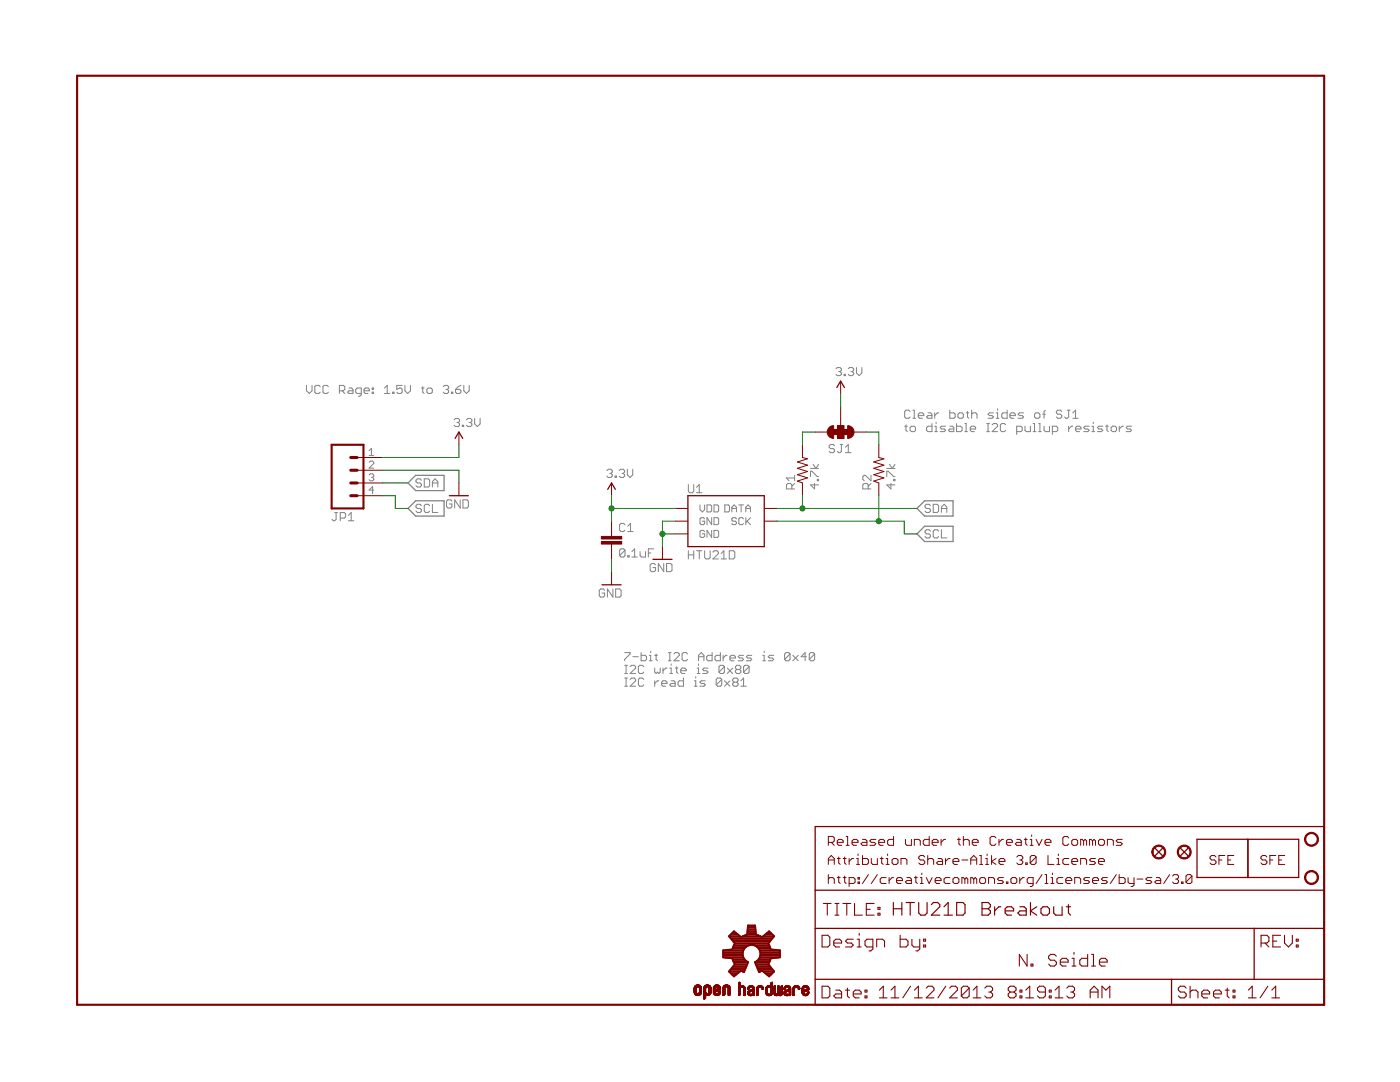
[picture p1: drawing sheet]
<svg xmlns="http://www.w3.org/2000/svg" width="279mm" height="216mm" viewBox="0 0 279 216" stroke-linecap="round" stroke-linejoin="round" font-family="sans-serif">
<g fill="none" stroke="#808080" stroke-width=".2">
<path d="M61.2 76.9v1.1l.5 .5 .6-.5v-1.1M63.9 77.2l-.3-.3h-.5l-.3 .3v1.1l.3 .2h.5l.3-.2M65.5 77.2l-.2-.3h-.6l-.2 .3v1.1l.2 .2h.6l.2-.2M67.7 78h.8l.3-.3v-.5l-.3-.3h-.8v1.6M68.3 78l.5 .5M69.6 77.4h.6l.2 .3v.8h-.8l-.2-.2 .2-.3h.8M72.1 78.5h-.8l-.3-.2v-.6l.3-.3h.8v1.4l-.3 .3h-.3M72.6 78h1.1v-.3l-.3-.3h-.5l-.3 .3v.6l.3 .2h.5M74.3 78.3h.2v.2h-.2zM74.3 77.4h.2v.3h-.2zM76.7 78.5h1.1M76.7 77.4l.6-.5v1.6"/>
<path d="M78.4 78.3h.2v.2h-.2zM80.3 76.9h-1.1v.8l.5-.3h.3l.3 .3v.6l-.3 .2h-.5l-.3-.2M80.8 76.9v1.1l.6 .5 .5-.5v-1.1M84.1 77.4h.5M84.4 77.2v1.1l.2 .2M85.4 77.4h.6l.3 .3v.6l-.3 .2h-.6l-.2-.2v-.6zM88.5 77.2l.2-.3h.6l.2 .3v.2l-.2 .3M89 77.7h.3M89.3 77.7l.2 .3v.3l-.2 .2h-.6l-.2-.2M90.1 78.3h.3v.2h-.3zM90.9 77.7h.8l.3 .3v.3l-.3 .2h-.5l-.3-.2zM92 76.9l-.5 .3-.6 .5"/>
<path d="M92.6 76.9v1.1l.5 .5 .5-.5v-1.1M166.8 73.6l.3-.3h.5l.3 .3v.3l-.3 .2M167.4 74.1h.2M167.6 74.1l.3 .3v.3l-.3 .3h-.5l-.3-.3M168.5 74.7h.2v.3h-.2zM169.3 73.6l.2-.3h.6l.3 .3v.3l-.3 .2M169.8 74.1h.3M170.1 74.1l.3 .3v.3l-.3 .3h-.6l-.2-.3M170.9 73.3v1.1l.6 .6 .5-.6v-1.1M73.7 89.9l.4-.4v1.4M73.7 90.9h.9M73.7 92.2l.2-.2h.5l.2 .2v.3l-.9 .9h.9"/>
<path d="M73.7 94.8l.2-.2h.5l.2 .2v.2l-.2 .2M74.1 95.2h.3M74.4 95.2l.2 .3v.2l-.2 .2h-.5l-.2-.2M74.6 97.8h-.9l.7-.7v1.4M84.1 95.8l-.3-.3h-.5l-.3 .3v.3l.3 .3h.5l.3 .2v.3l-.3 .3h-.5l-.3-.3M84.7 95.5h.8l.2 .3v1.1l-.2 .3h-.8zM86.3 97.2v-1.1l.5-.6 .6 .6v1.1M86.3 96.4h1.1M90.6 83.8l.3-.3h.6l.2 .3v.2l-.2 .3M91.2 84.3h.3M91.5 84.3l.2 .3v.3l-.2 .2h-.6l-.3-.2M91.8 99.7v1.7l-1.1-1.7v1.7"/>
<path d="M92.3 84.9h.2v.2h-.2zM92.4 99.7h.8l.3 .3v1.1l-.3 .3h-.8zM93.1 83.8l.3-.3h.5l.3 .3v.2l-.3 .3M93.6 84.3h.3M93.9 84.3l.3 .3v.3l-.3 .2h-.5l-.3-.2M94.7 83.5v1.1l.6 .5 .5-.5v-1.1M121.1 93.9l.3-.3h.5l.3 .3v.3l-.3 .3M121.7 94.5h.2M121.9 94.5l.3 .2v.3l-.3 .3h-.5l-.3-.3M122.7 95h.3v.3h-.3zM123.6 93.9l.2-.3h.6l.3 .3v.3l-.3 .3M124.1 94.5h.3"/>
<path d="M124.4 94.5l.3 .2v.3l-.3 .3h-.6l-.2-.3M125.2 93.6v1.1l.6 .6 .5-.6v-1.1M137.4 96.7v1.3l.2 .3h.6l.3-.3v-1.3M139 98.3h1.1M139 97.2l.6-.5v1.6M158 97.6v-.8l-.2-.3h-.6l-.2 .3v.8h1.6M158.6 96.5l-.6 .5M158.6 95.4h-1.6l.5 .5M158.6 94.8v1.1M161.8 95.1v-1.1h.2l1.1 1.1h.3M161.8 93.5h1.6M162.3 92.7l.5 .8 .6-.8"/>
<path d="M162.6 96.5v1.1l-.8-.8h1.6M163.1 95.7h.3v.2h-.3zM166.6 89l-.3-.3h-.6l-.2 .3v.2l.2 .3h.6l.3 .3v.3l-.3 .2h-.6l-.2-.2M167.7 88.7h.5M167.9 88.7v1.4l-.2 .2h-.3l-.3-.2M168.7 90.3h1.1M168.7 89.2l.6-.5v1.6M173.3 97.6v-.8l-.3-.3h-.5l-.3 .3v.8h1.6M173.8 96.5l-.5 .5M173.8 94.8v1.1l-1.1-1.1h-.2l-.3 .3v.6l.3 .2M177 95.1v-1.1h.2l1.2 1.1h.2M177 93.5h1.6"/>
<path d="M177.5 92.7l.6 .8 .5-.8M177.8 96.5v1.1l-.8-.8h1.6M178.4 95.7h.2v.2h-.2zM180.6 85h.5M180.8 84.8v1.1l.3 .2M181.6 82.1l-.2-.2h-.6l-.2 .2v1.1l.2 .3h.6l.2-.3M181.9 85h.6l.2 .3v.6l-.2 .2h-.6l-.3-.2v-.6zM182.2 81.9h.3v1.6M182.2 83.5h.5M183.3 82.9h1.1v-.2l-.3-.3h-.6l-.2 .3v.5l.2 .3h.6M185.2 82.4h.5l.3 .3v.8h-.8l-.3-.3 .3-.3h.8M186 84.5v1.6h-.8l-.3-.2v-.6l.3-.3h.8"/>
<path d="M186.5 82.4v1.1M186.5 85h.3v1.1M186.5 86.1h.6M186.8 84.2v.3M187.4 82.4h-.3l-.6 .5M188.7 85h-.8l-.3 .3 .3 .3h.5l.3 .3-.3 .2h-.8M189.5 81.9v1.6h.9l.2-.3v-.5l-.2-.3h-.9M189.5 85h.6l.3 .3v.8h-.9l-.2-.2 .2-.3h.9M190.9 84.5v1.6h.8l.3-.2v-.6l-.3-.3h-.8M191.2 82.7l.3-.3h.5l.3 .3v.5l-.3 .3h-.5l-.3-.3zM192.6 86.1h.5M192.6 84.5h.2v1.6"/>
<path d="M192.8 82.4h.6M193.1 82.1v1.1l.3 .3M193.6 85.6h1.1v-.3l-.2-.3h-.6l-.3 .3v.6l.3 .2h.6M193.9 82.7l.3-.3h.5l.3 .3v.8M193.9 81.9v1.6M196.9 86.1h.6M196.9 84.5h.6M197.2 84.5v1.6M198 84.8l.3-.3h.5l.3 .3v.2l-1.1 1.1h1.1M198.3 82.4h-.8l-.3 .3 .3 .2h.5l.3 .3-.3 .3h-.8M198.8 83.5h.6M198.8 82.4h.3v1.1"/>
<path d="M199.1 81.6v.3M200.7 84.8l-.3-.3h-.5l-.3 .3v1.1l.3 .2h.5l.3-.2M201 81.9v1.6h-.8l-.3-.3v-.5l.3-.3h.8M201.5 82.9h1.1v-.2l-.2-.3h-.6l-.3 .3v.5l.3 .3h.6M202.9 86.1h.8l.3-.2v-.6l-.3-.3h-.8v1.7M204.3 82.4h-.8l-.3 .3 .3 .2h.5l.3 .3-.3 .3h-.8M204.6 85v.9l.2 .2h.8v-1.1M206.2 84.5h.3v1.6M206.2 86.1h.5M206.5 82.7l.2-.3h.6l.2 .3v.5l-.2 .3h-.6l-.2-.3zM207.3 84.5h.2v1.6M207.3 86.1h.5"/>
<path d="M208.1 82.7h.5M208.4 85v.9l.2 .2h.8v-1.1M208.6 81.9l-.2 .2v1.4M210 86.1h.8l.3-.2v-.6l-.3-.3h-.8v1.7M211.9 82.1l-.3-.2h-.5l-.3 .2v.3l.3 .3h.5l.3 .2v.3l-.3 .3h-.5l-.3-.3M213 81.9h.6M213.3 81.9v1.3l-.3 .3h-.3l-.2-.3M213.3 85v1.1M214.1 83.5h1.1M214.1 82.4l.6-.5v1.6M214.1 85h-.3l-.5 .6M214.7 85.6h1v-.3l-.2-.3h-.6l-.2 .3v.6l.2 .2h.6"/>
<path d="M217.4 85h-.8l-.3 .3 .3 .3h.5l.3 .3-.3 .2h-.8M217.9 85h.3v1.1M217.9 86.1h.6M218.2 84.2v.3M220.1 85h-.8l-.3 .3 .3 .3h.5l.3 .3-.3 .2h-.8M220.6 85h.6M220.9 84.8v1.1l.3 .2M222 85h.5l.3 .3v.6l-.3 .2h-.5l-.3-.2v-.6zM223.4 85v1.1M224.2 85h-.3l-.5 .6M225.8 85h-.8l-.3 .3 .3 .3h.6l.2 .3-.2 .2h-.9M66.8 102.3h.6"/>
<path d="M67.1 102.3v1.3l-.3 .3h-.3l-.2-.3M67.9 103.4h.8l.3-.3v-.5l-.3-.3h-.8v1.6M69.5 103.9h1.1M69.5 102.8l.6-.5v1.6M84.1 100.9l-.3-.3h-.5l-.3 .3v.3l.3 .3h.5l.3 .2v.3l-.3 .3h-.5l-.3-.3M85.7 100.9l-.2-.3h-.6l-.2 .3v1.1l.2 .3h.6l.2-.3M86.3 100.6v1.7h1.1M90.2 100l-.3-.3h-.5l-.3 .3v1.1l.3 .3h.5l.3-.3v-.5h-.5M120.7 117.8l-.3-.3h-.5l-.3 .3v1.1l.3 .2h.5l.3-.2v-.6h-.6M122.3 117.5v1.6l-1.1-1.6v1.6M122.9 117.5h.8l.3 .3v1.1l-.3 .2h-.8zM124.7 104.7l-.2-.3h-.6l-.2 .3v1.1l.2 .3h.6l.2-.3"/>
<path d="M124.7 109.8l-.2-.3h-.6l-.2 .3v1.1M124.7 109.8v1.1l-.2 .2h-.6l-.2-.2M124.7 109.8l-1 1.1M125.3 110.9h.3v.2h-.3zM125.3 106.1h1.1M125.3 105l.5-.6v1.7M126.1 111.1h1.1M126.1 110.1l.6-.6v1.6M127.7 110.1v.8l.3 .2h.8v-1M129.4 110.3h.5M130.5 109.5h-1.1v1.6M130.8 112.7l-.2-.3h-.6l-.2 .3v1.1l.2 .3h.6l.2-.3v-.5h-.5"/>
<path d="M132.5 112.4v1.7l-1.1-1.7v1.7M133 112.4h.8l.3 .3v1.1l-.3 .3h-.8zM137.4 109.9v1.6M137.4 110.7h1.1M138.5 109.9v1.6M139 109.9h1.1M139.6 109.9v1.6M139.7 100.8v.9l.5 .5 .4-.5v-.9M140.6 103.5l-.2-.2h-.5l-.2 .2v1l.2 .2h.5l.2-.2v-.5h-.4M140.6 106.1l-.2-.3h-.5l-.2 .3v.9l.2 .2h.5l.2-.2v-.5h-.4M140.6 109.9v1.4l.3 .2h.6l.2-.2v-1.4M141.1 100.8h.7l.2 .2v.9l-.2 .3h-.7z"/>
<path d="M142 103.3v1.4l-.9-1.4v1.4M142 105.8v1.4l-.9-1.4v1.4M142.3 110.2l.3-.3h.5l.3 .3v.2l-1.1 1.1h1.1M142.5 103.3h.7l.2 .2v1l-.2 .2h-.7zM142.5 100.8h.7l.2 .2v.9l-.2 .3h-.7zM142.5 105.8h.7l.2 .3v.9l-.2 .2h-.7zM143.9 111.5h1.1M143.9 110.4l.6-.5v1.6M144.7 100.8h.7l.2 .2v.9l-.2 .3h-.7zM145.5 109.9h.9l.2 .3v1.1l-.2 .2h-.9zM146 102.2v-1l.5-.4 .5 .4v1M146 101.5h1"/>
<path d="M147 103.5l-.3-.2h-.4l-.3 .2v.3l.3 .2h.4l.3 .2v.3l-.3 .2h-.4l-.3-.2M147.4 100.8h1M147.9 100.8v1.4M148.4 103.5l-.3-.2h-.4l-.3 .2v1l.3 .2h.4l.3-.2M148.8 102.2v-1l.5-.4 .5 .4v1M148.8 103.3v1.4M148.8 101.5h1M149.1 104l.7 .7M149.8 103.3l-1 .9M185.7 100.9l-.3-.3h-.5l-.3 .3v.3l.3 .3h.5l.3 .2v.3l-.3 .3h-.5l-.3-.3M185.7 106l-.3-.3h-.5l-.3 .3v.3l.3 .2h.5l.3 .3v.3l-.3 .2h-.5l-.3-.2M186.2 100.6h.8l.3 .3v1.1l-.3 .3h-.8z"/>
<path d="M187.3 106l-.3-.3h-.5l-.3 .3v1.1l.3 .2h.5l.3-.2M187.9 101.5h1.1M187.9 105.7v1.6h1.1M187.9 102.3v-1.1l.5-.6 .6 .6v1.1M124.7 130.2h1.1v.3l-1.1 1.1v.2M124.7 134.4h.5M124.7 132.8h.5M124.7 136.9h.5M124.7 135.3h.5M124.9 132.8v1.6M124.9 135.3v1.6M125.8 133l.2-.2h.6l.3 .2v.3l-1.1 1.1h1.1"/>
<path d="M125.8 135.6l.2-.3h.6l.3 .3v.2l-1.1 1.1h1.1M126.3 131h1.1M128 130.2v1.6h.8l.2-.2v-.6l-.2-.2h-.8M128.5 135.6l-.3-.3h-.5l-.3 .3v1.1l.3 .2h.5l.3-.2M128.5 133l-.3-.2h-.5l-.3 .2v1.1l.3 .3h.5l.3-.3M129.6 131.8h.5M129.6 130.8h.3v1M129.9 129.9v.3M130.7 130.8h.5M130.7 133.3v.8l.2 .3 .3-.3 .3 .3 .3-.3v-.8M130.7 135.8v1.1M130.9 130.5v1.1l.3 .2"/>
<path d="M131.5 135.8h-.3l-.5 .6M132 136.4h1.1v-.3l-.3-.3h-.5l-.3 .3v.6l.3 .2h.5M132.3 133.3v1.1M133.1 133.3h-.3l-.5 .5M133.4 130.2h.5M133.4 131.8h.5M133.7 130.2v1.6M133.7 134.4h.5M133.7 133.3h.2v1.1M133.9 132.5v.3M133.9 135.8h.6l.2 .3v.8h-.8l-.2-.2 .2-.3h.8M134.5 130.5l.3-.3h.5l.3 .3v.3l-1.1 1h1.1"/>
<path d="M134.8 133.3h.5M135 133v1.1l.3 .3M135.8 133.8h1.1v-.2l-.2-.3h-.6l-.3 .3v.5l.3 .3h.6M136.4 135.3v1.6h-.8l-.3-.2v-.6l.3-.3h.8M137.2 130.5l-.3-.3h-.5l-.3 .3v1.1l.3 .2h.5l.3-.2M138.6 136.9h.5M138.6 135.8h.3v1.1M138.9 135v.3M139.1 133.3h.3v1.1M139.1 134.4h.6M139.4 131h1.1M139.4 131.8v-1l.6-.6 .5 .6v1"/>
<path d="M139.4 132.5v.3M140.8 135.8h-.8l-.3 .3 .3 .3h.5l.3 .3-.3 .2h-.8M141.3 133.3h-.8l-.3 .3 .3 .2h.5l.3 .3-.3 .3h-.8M142.1 130.2v1.6h-.8l-.3-.2v-.6l.3-.2h.8M143.8 130.2v1.6h-.9l-.2-.2v-.6l.2-.2h.9M144 135.6v1.1l-.2 .2h-.6l-.3-.2M144 135.6l-.2-.3h-.6l-.3 .3v1.1M144 135.6l-1.1 1.1M144.3 130.8v1M144.6 133v1.1l-.3 .3h-.5l-.3-.3M144.6 133l-.3-.2h-.5l-.3 .2v1.1M144.6 133l-1.1 1.1"/>
<path d="M144.6 135.8l1.1 1.1M145.1 130.8h-.2l-.6 .5M145.1 133.3l1.1 1.1M145.7 131.3h1.1v-.3l-.3-.2h-.6l-.2 .2v.6l.2 .2h.6M145.7 135.8l-1.1 1.1M146.2 133.3l-1.1 1.1M146.5 136.1l-.3 .3v.3l.3 .2h.5l.3-.2v-.3l-.3-.3M146.5 136.1l-.3-.3v-.2l.3-.3h.5l.3 .3v.2l-.3 .3M146.5 136.1h.5M147 133.6l-.2-.3v-.3l.2-.2h.6l.2 .2v.3l-.2 .3M147 133.6l-.2 .2v.3l.2 .3h.6l.2-.3v-.3l-.2-.2M147 133.6h.6"/>
<path d="M147.8 135.8l.6-.5v1.6M147.8 136.9h1.1M148.4 130.8h-.8l-.3 .2 .3 .3h.5l.3 .3-.3 .2h-.8M149.5 133v1.1l-.3 .3h-.5l-.3-.3M149.5 133l-.3-.2h-.5l-.3 .2v1.1M149.5 133l-1.1 1.1M150 130.8h-.8l-.3 .2 .3 .3h.6l.2 .3-.2 .2h-.9M152.2 131.8h.6M152.2 130.8h.3v1M152.5 129.9v.3M154.4 130.8h-.8l-.3 .2 .3 .3h.5l.3 .3-.3 .2h-.8M157.7 130.5l-.3-.3h-.5l-.3 .3v1.1"/>
<path d="M157.7 130.5v1.1l-.3 .2h-.5l-.3-.2M157.7 130.5l-1.1 1.1M158.2 130.8l1.1 1M159.3 130.8l-1.1 1M161 131h-1.1l.8-.8v1.6M162.6 130.5l-.3-.3h-.5l-.3 .3v1.1M162.6 130.5v1.1l-.3 .2h-.5l-.3-.2M162.6 130.5l-1.1 1.1"/>
</g>
<path d="M81.4 96.4l1.6-1.6h5.6v3.1h-5.6zM81.4 101.5l1.6-1.6h5.6v3.1h-5.6zM183 106.5l1.5-1.5h5.7v3.1h-5.7zM183 101.5l1.5-1.6h5.7v3.1h-5.7z" fill="none" stroke="#808080" stroke-width=".25"/>
<g fill="#800000" stroke="#800000" stroke-width=".2">
<path d="M166.2 85.7h3.1v1h-3.1z"/>
<path d="M120 108.1h4.1v.5h-4.1z"/>
<path d="M120 107h4.1v.5h-4.1z"/>
<path d="M167.1 84.9h1.3v2.6h-1.3z"/>
</g>
<g fill="none" stroke="#800000" stroke-width=".21">
<path d="M164.1 186.6h1.1l.4 .4v1.6l-.4 .4h-1.1zM164.1 196.8h1.1l.4 .4v1.5l-.4 .4h-1.1zM164.3 180.3h1.6M165.1 180.3v2.3M166.4 188.2h1.6v-.4l-.4-.4h-.8l-.4 .4v.8l.4 .4h.8M166.6 180.3h.8M166.6 182.6h.8M166.8 197.6h.8l.4 .4v1.1h-1.2l-.4-.4 .4-.4h1.2M167 180.3v2.3M168.2 180.3h1.6M168.7 197.6h.8M169 180.3v2.3"/>
<path d="M169.1 197.2v1.5l.4 .4M170.3 198.3h1.6v-.3l-.4-.4h-.8l-.4 .4v.7l.4 .4h.8M170.3 187.4h-1.2l-.4 .4 .4 .4h.8l.4 .4-.4 .4h-1.2M170.5 180.3v2.3h1.6M171.1 189h.8M171.1 187.4h.4v1.6M171.5 186.2v.4M172.6 198.7h.4v.4h-.4zM172.6 197.6h.4v.4h-.4zM172.9 181.4h.8M174.2 189h-1.2l-.4-.4v-.8l.4-.4h1.2v2l-.4 .3h-.4M174.5 180.3h-1.6v2.3h1.6"/>
<path d="M175 189v-1.6h1.1l.4 .4v1.2M175.2 182.2h.4v.4h-.4zM175.2 181.1h.4v.3h-.4zM175.5 199.1h1.5M175.5 197.6l.8-.8v2.3M177.8 199.1h1.6M177.8 197.6l.8-.8v2.3M179.6 186.6v2.4h1.2l.4-.4v-.8l-.4-.4h-1.2M181.7 196.8l-1.5 2.3M182 187.4v1.2l.4 .4h1.2M182.5 199.1h1.6M182.5 197.6l.8-.8v2.3"/>
<path d="M183.6 187.4v2l-.4 .3h-.4M184.3 188.6h.4v.4h-.4zM184.3 187.4h.4v.4h-.4zM184.8 197.2l.4-.4h.8l.4 .4v.4l-1.6 1.5h1.6M188.7 196.8l-1.5 2.3M189.5 197.2l.4-.4h.8l.4 .4v.4l-1.6 1.5h1.6M193.4 197.2v1.5l-.4 .4h-.7l-.4-.4M193.4 197.2l-.4-.4h-.7l-.4 .4v1.5M193.4 197.2l-1.5 1.5M194.2 199.1h1.5M194.2 197.6l.8-.8v2.3M196.5 197.2l.4-.4h.8l.4 .4v.4l-.4 .4"/>
<path d="M197.3 198h.4M197.7 198l.4 .3v.4l-.4 .4h-.8l-.4-.4M201.6 198l-.4 .3v.4l.4 .4h.8l.4-.4v-.4l-.4-.3M201.6 198l-.4-.4v-.4l.4-.4h.8l.4 .4v.4l-.4 .4M201.6 198h.8M203.6 198.7h.3v.4h-.3zM203.6 197.6h.3v.4h-.3zM204.7 199.1h1.6M204.7 197.6l.8-.8v2.3M205 190.4v2.4l-1.6-2.4v2.4M205.8 192.4h.3v.4h-.3zM208.6 198h-1.1l-.4-.4v-.4l.4-.4h.7l.4 .4v1.5l-.4 .4h-.7l-.4-.4"/>
<path d="M209.4 198.7h.4v.4h-.4zM209.4 197.6h.4v.4h-.4zM210.6 199.1h1.5M210.6 197.6l.7-.8v2.3M210.8 190.8l-.4-.4h-.7l-.4 .4v.4l.4 .4h.7l.4 .4v.4l-.4 .4h-.7l-.4-.4M211.6 192h1.6v-.4l-.4-.4h-.8l-.4 .4v.8l.4 .4h.8M212.9 197.2l.4-.4h.8l.4 .4v.4l-.4 .4M213.7 198h.4M214 192.8h.7M214 191.2h.3v1.6M214.1 198l.4 .3v.4l-.4 .4h-.8l-.4-.4M214.3 190v.4"/>
<path d="M217.1 190.4v2.4h-1.2l-.4-.4v-.8l.4-.4h1.2M217.6 198h1.5M217.6 199.1v-1.5l.8-.8 .7 .8v1.5M217.8 192.8h.8M217.8 190.4h.4v2.4M219.4 192h1.6v-.4l-.4-.4h-.8l-.4 .4v.8l.4 .4h.8M219.9 199.1v-2.3l.8 .8 .8-.8v2.3M236.7 197.2l-.4-.4h-.7l-.4 .4v.4l.4 .4h.7l.4 .3v.4l-.4 .4h-.7l-.4-.4M237.5 198l.4-.4h.8l.4 .4v1.1M237.5 196.8v2.3M239.8 198.3h1.6v-.3l-.4-.4h-.8l-.4 .4v.7l.4 .4h.8M242.2 198.3h1.5v-.3l-.3-.4h-.8l-.4 .4v.7l.4 .4h.8"/>
<path d="M244.5 197.6h.8M244.9 197.2v1.5l.4 .4M246.1 198.7h.4v.4h-.4zM246.1 197.6h.4v.4h-.4zM249.1 199.1h1.6M249.1 197.6l.8-.8v2.3M251.7 188.2h1.2l.3-.4v-.8l-.3-.4h-1.2v2.4M252.5 188.2l.7 .8M253 196.8l-1.5 2.3M253.8 199.1h1.6M253.8 197.6l.8-.8v2.3M254 187.8h.8"/>
<path d="M255.6 186.6h-1.6v2.4h1.6M256.3 186.6v1.6l.8 .8 .8-.8v-1.6M258.7 188.6h.4v.4h-.4zM258.7 187.4h.4v.4h-.4z"/>
</g>
<g fill="none" stroke="#800000" stroke-width=".25">
<path d="M167 77.3l.8-1.2 .7 1.2M89.7 98.9h3.8M90.8 87.5l.8-1.3 .8 1.3M121.3 97.6l.7-1.2 .8 1.2M137.3 98.9h15.2v10.2h-15.2zM120.1 116.7h3.9M130.3 111.6h3.8M162.7 164.9h101.6v35.6h-101.6zM162.7 177.6h101.6M230.5 169.2l1.5 1.6M232 169.2l-1.5 1.6M235.6 169.2l1.5 1.6"/>
<path d="M237.1 169.2l-1.5 1.6M238.9 167.5h20.3v7.6h-20.3zM249 167.5v7.6M162.7 185.3h101.6M162.7 195.4h101.6M233.8 195.4v5.1M250.3 185.3v10.1"/>
</g>
<g fill="none" stroke="#800000" stroke-width=".2">
<path d="M167.8 76.1v2.5M71.3 91.3h5M71.3 93.8h5M71.3 96.4h5M71.3 98.9h5M91.6 86.2v2.6M91.6 96.4v2.5M122 96.4v2.5M160.1 88.8v2.5l1.1 .2-2.1 .7 2.1 .6-2.1 .7 2.1 .6-2.1 .6 2.1 .7-2.1 .6 1 .4v2.5M162.7 86.2h2.5M167.1 84.9h1.3v2.6h-1.3zM167.8 81.1v3.8"/>
<path d="M170.3 86.2h2.5M175.4 88.8v2.5l1 .2-2 .7 2 .6-2 .7 2 .6-2 .6 2 .7-2 .6 1 .4v2.5M122 104v3M122 108.6v3M122 114.2v2.5M132.2 109.1v2.5M134.7 104h2.6M134.7 101.5h2.6M134.7 106.5h2.6M152.5 104h2.6M152.5 101.5h2.6M165.3 171.6h1.2"/>
<path d="M165.3 168.1h.9l.3-.3v-.6l-.3-.3h-.9v1.8M165.3 172.5v-1.2l.6-.6 .6 .6v1.2M165.3 174.5v1.8M165.3 175.4l.3-.3h.6l.3 .3v.9M165.9 168.1l.6 .6M167.1 168.1h1.2v-.3l-.3-.3h-.6l-.3 .3v.6l.3 .3h.6M167.1 171.3h.6M167.1 175.1h.6M167.4 171v1.2l.3 .3M167.4 174.8v1.2l.3 .3M168.3 171.3h.6M168.3 175.1h.6"/>
<path d="M168.6 171v1.2l.3 .3M168.6 174.8v1.2l.3 .3M168.9 166.9h.3v1.8M168.9 168.7h.6M169.5 171.3v1.2M169.5 176.3h.8l.3-.3v-.6l-.3-.3h-.8v1.8M170.1 168.1h1.1v-.3l-.3-.3h-.6l-.2 .3v.6l.2 .3h.6M170.3 171.3h-.2l-.6 .6M170.9 172.5h.6M170.9 171.3h.3v1.2M171.2 170.4v.3M171.2 175.1h.3v.3h-.3z"/>
<path d="M171.2 176h.3v.3h-.3zM172.1 170.7v1.8h.9l.3-.3v-.6l-.3-.3h-.9M172.1 167.5h.6l.3 .3v.9h-.9l-.3-.3 .3-.3h.9M173.3 174.5l-1.2 1.8M173.9 171.3v.9l.3 .3h.9v-1.2M174.8 167.5h-.9l-.3 .3 .3 .3h.6l.3 .3-.3 .3h-.9M175.1 174.5l-1.2 1.8M175.4 168.1h1.2v-.3l-.3-.3h-.6l-.3 .3v.6l.3 .3h.6M175.7 171.3h.6M176 171v1.2l.3 .3M176.8 172.5h.6M176.8 171.3h.3v1.2"/>
<path d="M176.8 175.1h-.8l-.3 .3v.6l.3 .3h.8M177.1 170.4v.3M177.4 175.1v1.2M178 171.6l.3-.3h.6l.3 .3v.6l-.3 .3h-.6l-.3-.3zM178.3 166.9v1.8h-.9l-.3-.3v-.6l.3-.3h.9M178.3 175.1h-.3l-.6 .6M178.9 175.7h1.2v-.3l-.3-.3h-.6l-.3 .3v.6l.3 .3h.6M179.8 172.5v-1.2h.9l.3 .3v.9M180.7 167.5v.9l.3 .3h.9v-1.2M181 175.1h.6l.3 .3v.9h-.9l-.3-.3 .3-.3h.9M182.5 168.7v-1.2h.9l.3 .3v.9M182.5 175.1h.6"/>
<path d="M182.8 174.8v1.2l.3 .3M183.7 175.1h.3v1.2M183.7 176.3h.6M184 174.2v.3M184.6 171l-.3-.3h-.6l-.3 .3v.3l.3 .3h.6l.3 .3v.3l-.3 .3h-.6l-.3-.3M184.8 175.1l.6 1.2 .6-1.2M185.1 171.6l.3-.3h.6l.3 .3v.9M185.1 170.7v1.8M185.4 166.9v1.8h-.8l-.3-.3v-.6l.3-.3h.8M186 168.1h1.2v-.3l-.3-.3h-.6l-.3 .3v.6l.3 .3h.6M186.6 175.7h1.2v-.3l-.3-.3h-.6l-.3 .3v.6l.3 .3h.6M187.2 171.3h.6l.3 .3v.9h-.9l-.3-.3 .3-.3h.9"/>
<path d="M187.8 167.5v1.2M188.7 167.5h-.3l-.6 .6M188.7 171.3v1.2M189.6 171.3h-.3l-.6 .6M189.6 175.1h-.9l-.3 .3v.6l.3 .3h.9M190.2 171.9h1.2v-.3l-.3-.3h-.6l-.3 .3v.6l.3 .3h.6M190.2 175.4l.3-.3h.6l.3 .3v.6l-.3 .3h-.6l-.3-.3zM191.1 167.5h.6M191.4 167.2v1.2l.3 .3M192 171.6h1.1M192.3 167.8l.3-.3h.5l.3 .3v.9M192.3 166.9v1.8"/>
<path d="M192.6 175.4l-.3-.3h-.3v1.2M192.6 175.4v.9M192.6 175.4l.2-.3 .3 .3v.9M193.7 171.6h1.2M193.7 172.5v-1.2l.6-.6 .6 .6v1.2M194 168.1h1.2v-.3l-.3-.3h-.6l-.3 .3v.6l.3 .3h.6M194.3 175.4l-.3-.3h-.3v1.2M194.3 175.4l.3-.3 .3 .3v.9M194.3 175.4v.9M195.5 170.7h.3v1.8M195.5 172.5h.6M195.8 175.1h.6l.3 .3v.6l-.3 .3h-.6l-.3-.3v-.6z"/>
<path d="M196.7 172.5h.6M196.7 171.3h.3v1.2M197 170.4v.3M197.3 176.3v-1.2h.9l.3 .3v.9M197.9 170.7v1.8M198.8 167.2l-.3-.3h-.6l-.3 .3v1.2l.3 .3h.6l.3-.3M198.8 171.3l-.9 .6 .9 .6M199.4 171.9h1.2v-.3l-.3-.3h-.6l-.3 .3v.6l.3 .3h.6M199.4 167.5v1.2M200.3 167.5h-.3l-.6 .6M200.3 175.1h-.9l-.3 .3 .3 .3h.6l.3 .3-.3 .3h-.9M200.9 168.1h1.1v-.3l-.3-.3h-.6l-.2 .3v.6l.2 .3h.6"/>
<path d="M200.9 176h.2v.3h-.2zM201.7 175.4l.3-.3h.6l.3 .3v.6l-.3 .3h-.6l-.3-.3zM202.9 171l.3-.3h.6l.3 .3v.3l-.3 .3M202.9 167.5h.6l.3 .3v.9h-.9l-.3-.3 .3-.3h.9M203.5 171.6h.3M203.5 175.1v1.2M203.8 171.6l.3 .3v.3l-.3 .3h-.6l-.3-.3M204.4 167.5h.6M204.4 175.1h-.3l-.6 .6M204.7 172.2h.3v.3h-.3zM204.7 167.2v1.2l.3 .3M205.6 168.7h.6"/>
<path d="M205.6 167.5h.3v1.2M205.9 166.6v.3M206.2 176.3h-.9l-.3-.3v-.6l.3-.3h.9v1.5l-.3 .3h-.3M206.8 171l-.3-.3h-.6l-.3 .3v1.2M206.8 171v1.2l-.3 .3h-.6l-.3-.3M206.8 167.5l.6 1.2 .6-1.2M206.8 171l-1.2 1.2M208 174.5l-1.2 1.8M208.6 168.1h1.1v-.3l-.3-.3h-.5l-.3 .3v.6l.3 .3h.5M208.6 176.3h.5M208.6 174.5h.3v1.8M209.1 170.7v1.8h1.2"/>
<path d="M209.7 175.1h.3v1.2M209.7 176.3h.6M210 174.2v.3M210.9 172.5h.6M210.9 171.3h.3v1.2M211.2 170.4v.3M212.1 175.1h-.9l-.3 .3v.6l.3 .3h.9M212.7 175.7h1.2v-.3l-.3-.3h-.6l-.3 .3v.6l.3 .3h.6M213.3 171.3h-.9l-.3 .3v.6l.3 .3h.9M213.3 167.2l-.3-.3h-.6l-.3 .3v1.2l.3 .3h.6l.3-.3M213.9 171.9h1.2v-.3l-.3-.3h-.6l-.3 .3v.6l.3 .3h.6M213.9 167.8l.3-.3h.6l.3 .3v.6l-.3 .3h-.6l-.3-.3z"/>
<path d="M214.5 176.3v-1.2h.9l.3 .3v.9M215.7 172.5v-1.2h.9l.3 .3v.9M216.3 167.8l-.3-.3h-.3v1.2M216.3 167.8v.9M216.3 167.8l.3-.3 .3 .3v.9M217.4 175.1h-.8l-.3 .3 .3 .3h.5l.3 .3-.3 .3h-.8M218 167.8l-.3-.3h-.3v1.2M218 167.8v.9M218 175.7h1.2v-.3l-.3-.3h-.6l-.3 .3v.6l.3 .3h.6M218 167.8l.3-.3 .3 .3v.9M218.6 171.3h-.9l-.3 .3 .3 .3h.6l.3 .3-.3 .3h-.9M219.2 171.9h1.2v-.3l-.3-.3h-.6l-.3 .3v.6l.3 .3h.6"/>
<path d="M219.5 167.5h.6l.3 .3v.6l-.3 .3h-.6l-.3-.3v-.6zM221 168.7v-1.2h.9l.3 .3v.9M221 175.1h-.9l-.3 .3 .3 .3h.6l.3 .3-.3 .3h-.9M222.8 174.5l-1.2 1.8M223.4 174.5v1.8h.9l.3-.3v-.6l-.3-.3h-.9M224 167.5h-.9l-.3 .3 .3 .3h.6l.3 .3-.3 .3h-.9M225.1 175.1v.9l.3 .3h.9M226.3 175.1v1.5l-.3 .3h-.3M226.9 175.4h1.2M229.9 175.1h-.9l-.3 .3 .3 .3h.6l.3 .3-.3 .3h-.9M230.8 175.1h.6l.2 .3v.9h-.8l-.3-.3 .3-.3h.8M233.4 174.5l-1.2 1.8"/>
<path d="M234 174.8l.3-.3h.6l.3 .3v.3l-.3 .3M234.6 175.4h.3M234.9 175.4l.3 .3v.3l-.3 .3h-.6l-.3-.3M235.8 176h.3v.3h-.3zM237.9 174.8v1.2l-.3 .3h-.6l-.3-.3M237.9 174.8l-.3-.3h-.6l-.3 .3v1.2M237.9 174.8l-1.2 1.2M242.7 171l-.3-.3h-.6l-.3 .3v.3l.3 .3h.6l.3 .3v.3l-.3 .3h-.6l-.3-.3M243.3 171.6h.6M244.5 170.7h-1.2v1.8M245 171.6h.6M246.2 170.7h-1.2v1.8h1.2"/>
<path d="M252.8 171l-.3-.3h-.6l-.2 .3v.3l.2 .3h.6l.3 .3v.3l-.3 .3h-.6l-.2-.3M253.4 171.6h.6M254.6 170.7h-1.2v1.8M255.2 171.6h.6M256.4 170.7h-1.2v1.8h1.2M138.5 198h.5M138.5 198h.4M138.5 197.9h.4M138.5 197.8h.4M138.5 197.7h.4M138.5 197.6h.4M138.5 197.5h.4"/>
<path d="M138.5 197.4h.4M138.5 197.3h.4M138.5 197.2h.4M138.6 198.1h.4M138.6 198.2h.6M138.6 198.2h.5M138.6 196.9h1.3M138.6 198.3h1.3M138.6 196.8h1.3M138.7 196.8h1.1M138.7 196.7h1.1M138.7 198.5h1.1"/>
<path d="M138.8 196.7h.9M138.8 198.5h.9M138.9 196.6h.8M138.9 198.6h.7M138.9 196.6h.7M138.9 197.2h-.4M139 197.1h-.5M139 197.1h-.4M139 198.6h.5M139 197h-.4M139.1 197h-.5M139.1 196.5h.3"/>
<path d="M139.1 198.6h.3M139.4 197h.6M139.5 198.1h.5M139.5 197h.5M139.5 197.1h.5M139.6 197.1h.4M139.6 198h.4M139.6 197.9h.4M139.6 197.8h.4M139.6 197.7h.4M139.6 197.6h.4M139.6 197.5h.4"/>
<path d="M139.6 197.4h.4M139.6 197.3h.4M139.6 197.2h.4M139.8 198.4h-1.1M139.9 198.4h-1.2M139.9 198.3h-1.3M140 198.2h-.6M140 198.2h-.5M140 198.1h-.4M140.4 199.2h.4M140.4 199.1h.4M140.4 199h.4"/>
<path d="M140.4 198.9h.4M140.4 198.8h.4M140.4 198.7h.4M140.4 198.6h.4M140.4 198.5h1.3M140.4 198.3h1.4M140.4 198.2h.7M140.4 198.2h.6M140.4 198.1h.5M140.4 198h.4M140.4 197.9h.4M140.4 197.8h.4"/>
<path d="M140.4 197.7h.4M140.4 197.6h.4M140.4 197.5h.4M140.4 197.4h.4M140.4 197.3h.4M140.4 197.2h.4M140.5 199.3h.1M140.5 196.9h1.3M140.6 196.8h1.2M140.6 199.3h-.1M140.6 196.7h1.1M140.7 196.7h1"/>
<path d="M140.8 199.3h-.4M140.8 196.6h.8M140.8 199.2h-.4M140.8 196.6h.7M140.8 197.2h-.4M140.9 197.1h-.5M140.9 197.1h-.4M140.9 197h-.4M141 197h-.5M141 196.5h.3M141 198.6h.3M141.3 197h.6"/>
<path d="M141.4 198.2h.5M141.4 197h.5M141.4 198.6h-1M141.5 197.1h.4M141.5 198h.4M141.5 197.9h.4M141.5 197.8h.4M141.5 197.7h.4M141.5 197.6h.4M141.5 197.5h.4M141.5 197.4h.4M141.5 197.3h.4"/>
<path d="M141.5 197.2h.4M141.5 198.6h-1.1M141.6 198.5h-1.2M141.7 198.4h-1.3M141.8 198.4h-1.4M141.8 198.3h-1.4M141.8 196.9h-1.3M141.9 198.2h-.6M141.9 198.1h-.5M141.9 198.1h-.4M142.4 198.2h.5M142.4 198.1h.4"/>
<path d="M142.4 198h.4M142.4 197.5h1.4M142.4 197.4h.3M142.4 197.3h.3M142.4 197.2h.3M142.4 197.1h.4M142.4 198.2h.6M142.4 198.3h1.3M142.4 196.9h1.4M142.5 198.3h1.2M142.5 196.9h1.2M142.5 196.8h1.2"/>
<path d="M142.5 198.4h1.1M142.6 196.7h1M142.6 198.5h1M142.7 196.6h.8M142.7 198.6h.7M142.7 196.6h.7M142.8 198h-.4M142.8 197.2h-.4M142.8 197.1h-.4M142.8 198.6h.5M142.8 197.9h-.4M142.9 197.4h.9"/>
<path d="M142.9 197h-.5M142.9 197.9h-.5M142.9 198.6h.3M142.9 196.5h.3M143 197.4h.8M143.1 197.8h-.7M143.2 197.3h.6M143.2 197h.6M143.3 197.7h-.9M143.3 197h.5M143.3 197.1h.5M143.4 197.2h.4"/>
<path d="M143.4 198.1h.4M143.4 197.7h-1M143.4 197.1h.4M143.4 198h.4M143.4 197.9h.4M143.5 197.8h.3M143.5 197.6h-1.1M143.6 197.8h.2M143.6 197.6h-1.2M143.7 198.4h-1.2M143.7 197.7h.1M143.7 197.5h-1.3"/>
<path d="M143.8 198.2h-.6M143.8 198.2h-.5M143.8 198.1h-.5M144.3 198.6h.3M144.3 198.5h.4M144.3 198.4h.4M144.3 198.3h.4M144.3 198.2h.4M144.3 198.1h.4M144.3 198h.4M144.3 197.9h.4M144.3 197.8h.4"/>
<path d="M144.3 197.7h.4M144.3 197.6h.4M144.3 197.5h.4M144.3 197.4h.4M144.3 197.3h.4M144.3 197.2h.4M144.3 198.6h.1M144.3 197.1h.4M144.3 196.9h1.4M144.4 196.9h1.2M144.4 196.8h1.2M144.5 196.7h1"/>
<path d="M144.6 196.6h.8M144.6 198.5h-.3M144.7 196.6h.6M144.7 197.1h-.4M144.8 197h-.5M144.8 196.5h.4M145.2 197h.5M145.3 197.1h.4M145.3 198.6h.3M145.3 198.5h.4M145.3 198.4h.4M145.3 198.3h.4"/>
<path d="M145.3 198.2h.4M145.3 198.1h.4M145.3 198h.4M145.3 197.9h.4M145.3 197.8h.4M145.3 197.7h.4M145.3 197.6h.4M145.3 197.5h.4M145.3 197.4h.4M145.3 197.3h.4M145.3 197.2h.4M145.4 198.6h.1"/>
<path d="M145.7 198.5h-.4M147.4 198.6h.1M147.4 198.5h.3M147.4 198.4h.3M147.4 198.3h.3M147.4 198.2h.3M147.4 198.1h.3M147.4 198h.3M147.4 197.9h.3M147.4 197.8h.3M147.4 197.7h.3M147.4 197.6h.3"/>
<path d="M147.4 197.5h.3M147.4 197.4h.3M147.4 197.3h.3M147.4 197.2h.3M147.4 196.9h1.2M147.4 196.8h1.1M147.4 196.7h1M147.4 196.7h.3M147.4 196.6h.3M147.4 196.5h.3M147.4 196.4h.3M147.4 196.3h.3"/>
<path d="M147.4 196.2h.3M147.4 196.1h.3M147.4 196h.3M147.5 196h.2M147.6 198.6h-.2M147.7 198.6h-.3M147.7 197.2h-.3M147.8 197.1h-.4M147.8 196.7h.5M147.8 197h-.4M148 197h-.6M148.1 197h.6"/>
<path d="M148.3 197h.4M148.3 197.1h.4M148.4 197.1h.3M148.4 197.2h.3M148.5 198.6h.1M148.5 198.5h.2M148.5 198.4h.2M148.5 198.3h.2M148.5 198.2h.2M148.5 198.1h.2M148.5 198h.2M148.5 197.9h.2"/>
<path d="M148.5 197.8h.2M148.5 197.7h.2M148.5 197.6h.2M148.5 197.5h.2M148.5 197.4h.2M148.5 197.3h.2M148.7 198.6h-.2M149.2 198.3h.3M149.2 198.2h.3M149.2 198.1h.3M149.2 197.3h.3M149.2 198.4h.9"/>
<path d="M149.2 198.3h.4M149.2 197.5h.1M149.2 197.2h.3M149.3 198.4h.8M149.3 197h.3M149.3 198.5h.8M149.3 196.9h1.1M149.4 198.6h.7M149.4 197.4h-.2M149.4 196.9h1M149.4 196.8h1M149.4 197.7h1.2"/>
<path d="M149.5 197.4h-.3M149.5 198.6h.6M149.5 196.8h.8M149.5 197.2h-.3M149.5 198.1h-.3M149.5 198h-.3M149.5 196.7h.7M149.6 198.6h.5M149.6 197.1h-.4M149.6 198h-.4M149.6 197.6h1M149.6 196.7h.5"/>
<path d="M149.7 197.9h-.5M149.7 197.6h.9M149.8 198.7h.1M149.8 197.9h-.6M149.8 197.5h.8M149.8 197h-.5M149.9 197h.6M150 197.8h-.7M150 197.5h.6M150 197.4h.6M150.1 197.8h-.8M150.1 197h.4"/>
<path d="M150.1 197.1h.4M150.2 197.7h-.8M150.2 197.4h.4M150.2 197.1h.3M150.2 197.2h.4M150.2 197.8h.4M150.2 197.7h.4M150.2 197.3h.4M150.3 198.5h.3M150.3 198.4h.3M150.3 198.3h.3M150.3 198.2h.3"/>
<path d="M150.3 198.1h.3M150.3 198h.3M150.3 197.9h.3M150.3 197.8h.3M150.3 198.6h.1M150.5 198.6h-.2M150.6 198.6h-.3M151 198.6h.1M151 198.5h.3M151 198.4h.3M151 198.3h.3M151 198.2h.3"/>
<path d="M151 198.1h.3M151 198h.3M151 197.9h.3M151 197.8h.3M151 197.7h.3M151 197.6h.3M151 197.5h.3M151 197.4h.3M151 197.3h.3M151 197.2h.3M151.1 196.9h1.2M151.2 196.9h1"/>
<path d="M151.2 198.6h-.2M151.2 196.8h1M151.3 198.6h-.3M151.3 196.8h.8M151.3 197.3h-.3M151.3 197.2h-.3M151.3 196.7h.7M151.4 197.1h-.4M151.4 197.1h-.3M151.4 196.7h.6M151.5 197h-.4M151.6 197h-.5"/>
<path d="M151.8 197h.5M151.9 197h.4M152 197.1h.3M152 197.2h.4M152.1 197.2h.3M152.1 197.4h.2M152.1 197.3h.3M152.1 197.4h.1M152.4 197.3h-.3M152.8 198h.3M152.8 197.9h.3M152.8 197.8h.3"/>
<path d="M152.8 197.7h.3M152.8 197.6h.3M152.8 197.5h.3M152.8 197.4h.3M152.8 198.1h.3M152.8 197.3h.3M152.8 197.2h.3M152.8 198.2h.4M152.9 198.3h.3M152.9 198.3h.4M152.9 198.4h1.2M153 198.4h1.1"/>
<path d="M153 196.9h1.2M153 198.5h1M153 196.8h1.2M153.1 198.6h.8M153.1 196.8h1.1M153.2 198.6h.6M153.2 197.2h-.4M153.2 196.7h1M153.2 197.1h-.4M153.2 197.1h-.3M153.2 196.7h.6M153.3 197h-.4"/>
<path d="M153.4 198.7h.1M153.4 197h-.5M153.5 198.7h.1M153.6 197h.6M153.7 198.3h.4M153.7 197h.5M153.8 198.3h.3M153.8 197.1h.4M153.9 198.1h.3M153.9 197.2h.3M153.9 198h.3M153.9 197.9h.3"/>
<path d="M153.9 197.8h.3M153.9 197.7h.3M153.9 197.6h.3M153.9 197.5h.3M153.9 197.4h.3M153.9 197.3h.3M153.9 196.7h.3M153.9 196.6h.3M153.9 196.5h.3M153.9 196.4h.3M153.9 196.3h.3M153.9 196.2h.3"/>
<path d="M153.9 196.1h.3M154 196h.2M154.1 196h.1M154.2 198.2h-.4M154.2 198.2h-.3M154.5 198.3h.3M154.5 198.2h.3M154.5 198.2h.2M154.5 198.1h.2M154.5 198h.2M154.5 197.9h.2M154.5 197.8h.2"/>
<path d="M154.5 197.7h.2M154.5 197.6h.2M154.5 197.5h.2M154.5 197.4h.2M154.5 197.3h.2M154.5 197.2h.2M154.5 197.1h.2M154.5 197h.2M154.5 196.9h.2M154.5 196.8h.2M154.5 198.4h1.6M154.5 198.5h1.6"/>
<path d="M154.5 196.7h.2M154.6 198.5h1.5M154.6 198.6h1.4M154.6 196.7h.1M154.7 198.6h.5M155 198.7h.1M155.1 198.3h.4M155.2 198.2h.3M155.2 198.1h.2M155.2 198h.2M155.2 197.9h.2M155.2 197.8h.2"/>
<path d="M155.2 197.7h.2M155.2 197.6h.2M155.2 197.5h.2M155.2 197.4h.2M155.2 197.3h.2M155.2 197.2h.2M155.2 197.1h.2M155.2 197h.2M155.2 196.9h.2M155.2 196.8h.2M155.3 196.7h.1M155.4 198.6h.5"/>
<path d="M155.8 198.3h.3M155.8 198.2h.3M155.9 198.2h.2M155.9 198.1h.2M155.9 198h.2M155.9 197.9h.2M155.9 197.8h.2M155.9 197.7h.2M155.9 197.6h.2M155.9 197.5h.2M155.9 197.4h.2M155.9 197.3h.2"/>
<path d="M155.9 197.2h.2M155.9 197.1h.2M155.9 197h.2M155.9 196.9h.2M155.9 196.8h.2M156 196.7h.1M156.4 198.3h.4M156.4 198.2h.4M156.4 198.1h.4M156.4 197.3h.3M156.4 197.2h.4M156.5 198.3h.3"/>
<path d="M156.5 197.5h.1M156.5 197.2h.3M156.5 198.4h.8M156.5 197.1h.4M156.5 198.5h.8M156.6 198.5h.8M156.6 197.4h-.2M156.6 196.9h1M156.7 198.6h.7M156.7 196.8h.9M156.7 197.4h-.3M156.7 196.8h.8"/>
<path d="M156.7 198.6h.6M156.8 197.3h-.4M156.8 196.7h.7M156.8 198h-.4M156.8 198.6h.5M156.8 197.1h-.3M156.8 197.6h1M156.9 196.7h.5M156.9 197h-.4M157 197.9h-.5M157 197.6h.8M157.1 197.5h.7"/>
<path d="M157.1 197h-.6M157.2 197h.5M157.2 197.8h-.7M157.2 197.5h.6M157.3 197.4h.5M157.3 197.8h-.7M157.4 197h.4M157.4 197.1h.4M157.4 197.7h-.7M157.4 197.4h.4M157.5 197.2h.3M157.5 198.6h.1"/>
<path d="M157.5 198.5h.3M157.5 198.4h.3M157.5 198.3h.3M157.5 198.2h.3M157.5 198.1h.3M157.5 198h.3M157.5 197.9h.3M157.5 197.8h.3M157.5 197.7h.3M157.5 197.3h.3M157.7 196.9h-1.1M157.7 198.6h-.2"/>
<path d="M157.8 198.6h-.3M157.8 198.5h-.3M157.8 197.7h-1.1M158.3 198.6h.1M158.3 198.5h.2M158.3 198.4h.2M158.3 198.3h.2M158.3 198.2h.2M158.3 198.1h.2M158.3 198h.2M158.3 197.9h.2M158.3 197.8h.2"/>
<path d="M158.3 197.7h.2M158.3 197.6h.2M158.3 197.5h.2M158.3 197.4h.2M158.3 197.3h.2M158.3 197.2h.3M158.3 197.1h.4M158.4 196.9h1.1M158.4 198.6h-.1M158.4 196.9h1M158.5 196.8h.9M158.5 198.6h-.2"/>
<path d="M158.6 197.2h-.3M158.6 196.7h.7M158.6 197.1h-.3M158.7 196.7h.5M158.7 197h-.4M158.9 197h-.6M159 197h.5M159.2 197h.4M159.2 197.1h.4M159.3 197.2h.3M159.3 197.3h.3M159.3 197.4h.2"/>
<path d="M159.6 197.4h-.3M160.1 198.1h.3M160.1 198h.3M160.1 197.6h1.1M160.1 197.6h.3M160.1 197.5h.3M160.1 197.4h.3M160.1 197.3h.3M160.1 197.2h.3M160.1 198.2h.4M160.1 198.2h.3M160.1 198.3h.4"/>
<path d="M160.1 197.1h.4M160.1 198.4h1.2M160.2 196.9h1.1M160.2 198.4h1.1M160.2 198.5h1M160.3 198.5h.9M160.3 196.9h1M160.3 196.8h.9M160.3 198.6h.9M160.4 197.2h-.3M160.4 196.7h.7M160.4 198.6h.7"/>
<path d="M160.4 198h-.3M160.4 197.1h-.3M160.5 198.6h.5M160.5 196.7h.5M160.5 197h-.4M160.6 197.9h-.5M160.7 197.9h-.6M160.7 197h-.6M160.7 198.7h.1M160.8 197.5h.6M160.8 197.8h-.7M160.8 197h.6"/>
<path d="M160.8 197.4h.6M160.9 197.8h-.8M161 197.7h-.9M161 197.4h.4M161 197h.4M161 197.1h.4M161.1 197.1h.3M161.1 198.2h.3M161.1 197.3h.3M161.1 197.2h.3M161.1 198.1h.3M161.1 197.7h-1"/>
<path d="M161.2 198h.2M161.3 197.9h.1M161.3 197.6h-.8M161.4 198.3h-.4M161.4 198.2h-.3M161.4 197.5h-.8M161.4 198.1h-.3"/>
</g>
<g fill="#800000" stroke="#800000" stroke-width=".2">
<path d="M165.4 85.4l.5-.4 .5-.1v2.6a1.27 1.27 0 0 1-1.2-.8 1.27 1.27 0 0 1 .2-1.3z" fill-rule="evenodd"/>
<path d="M169.2 84.9a1.27 1.27 0 0 1 1.2 1.3 1.27 1.27 0 0 1-1.2 1.3z" fill-rule="evenodd"/>
<path d="M260.7 174.1a1.4 1.4 0 0 1 2.2 .3 1.4 1.4 0 0 1-.8 2.1 1.4 1.4 0 0 1-1.8-1.4h.3a1.15 1.15 0 0 1 1.6-1.1 1.15 1.15 0 0 1 .3 1.9 1.15 1.15 0 0 1-1.9-.5v-.3h-.3z" fill-rule="evenodd"/>
<path d="M260.7 166.5a1.4 1.4 0 0 1 2.2 .3 1.4 1.4 0 0 1-.8 2 1.4 1.4 0 0 1-1.8-1.3h.3a1.15 1.15 0 0 1 1.6-1.1 1.15 1.15 0 0 1 .3 1.9 1.15 1.15 0 0 1-1.9-.5v-.3h-.3z" fill-rule="evenodd"/>
<path d="M235.3 169.1a1.4 1.4 0 0 1 2.2 .1 1.4 1.4 0 0 1-.8 2.1 1.4 1.4 0 0 1-1.8-1.3h.3a1.14 1.14 0 0 1 1.7-.9 1.14 1.14 0 0 1 .1 1.9 1.14 1.14 0 0 1-1.8-.7v-.3h-.3z" fill-rule="evenodd"/>
<path d="M230.3 169.1a1.4 1.4 0 0 1 2.2 .2 1.4 1.4 0 0 1-.9 2.1 1.4 1.4 0 0 1-1.7-1.4h.2a1.14 1.14 0 0 1 1.7-.9 1.14 1.14 0 0 1 .1 1.9 1.14 1.14 0 0 1-1.8-.7v-.3h-.2z" fill-rule="evenodd"/>
</g>
<g fill="none" stroke="#800000" stroke-width=".38">
<path d="M144.3 190.7h4M144.3 190.4h3.9M144.3 190h3.9M144.3 189.7h4M144.7 191.1h3.7M145.5 193.9h2.2M145.5 186.9h2.2M145.8 193.5h2.9M145.8 186.5h1.5M145.8 187.2h8.4M145.8 194.2h1.4M146 193.2h2.8"/>
<path d="M146.1 187.6h7.8M146.1 186.2h.8M146.2 194.6h.6M146.2 189.3h2.3M146.2 191.4h2.4M146.3 189h2.5M146.3 192.8h2.7M146.3 191.8h2.6M146.4 187.9h7.2M146.5 188.6h3M146.5 185.8l1.4 1.2 1.2-.5 .2-1.8h1.4l.2 1.8 1.2 .5 1.4-1.2 1 1-1.2 1.5 .5 1.1 1.9 .2v1.4l-1.9 .2-.5 1.2 1.2 1.4-1 1-1.4-1.1-.6 .3-.8-2a1.79 1.79 0 0 0 .7-2.8 1.79 1.79 0 0 0-2.8 0 1.79 1.79 0 0 0 .7 2.8l-.8 2-.6-.3-1.4 1.1-1-1 1.2-1.4-.5-1.2-1.9-.2v-1.4l1.9-.2 .5-1.1-1.2-1.5zM146.5 192.1h2.7"/>
<path d="M146.6 192.5h2.5M146.6 188.3h6.7M148.1 186.9h3.7M148.3 193.9h.2M149 186.5h1.9M149.1 186.2h1.7M149.2 185.8h1.6M149.2 185.5h1.6M149.2 185.1h1.5M149.3 184.8h1.4M150.5 188.6h3M150.7 192.1h2.8"/>
<path d="M150.9 192.5h2.5M151 192.8h2.6M151 191.8h2.6M151.1 189h2.6M151.2 193.2h2.7M151.3 193.5h2.9M151.4 191.4h2.4M151.4 193.9h.3M151.4 189.3h2.4M151.6 191.1h3.7M151.6 189.7h4.1M151.7 190.7h4"/>
<path d="M151.7 190h4M151.8 190.4h3.9M152.2 186.9h2.3M152.3 193.9h2.2M152.7 186.5h1.5M152.7 194.2h1.4M153.1 186.2h.8M153.2 194.6h.6"/>
</g>
<path d="M15.4 15.1h248.9v185.4h-248.9zM66.2 88.8h6.3v12.7h-6.3z" fill="none" stroke="#800000" stroke-width=".42"/>
<g fill="none" stroke="#800000" stroke-width=".23">
<path d="M178.3 180.1v2.5M178.3 181.3h1.7M180 180.1v2.5M180.8 180.1h1.7M181.7 180.1v2.5M183.3 180.1v2.1l.5 .4h.8l.4-.4v-2.1M185.9 180.5l.4-.4h.8l.5 .4v.4l-1.7 1.7h1.7M188.4 182.6h1.7M188.4 180.9l.8-.8v2.5M190.9 180.1h1.3l.4 .4v1.7l-.4 .4h-1.3zM196 181.3h1.2M196 180.1h1.2l.5 .4v.4l-.5 .4 .5 .5v.4l-.5 .4h-1.2z"/>
<path d="M198.5 180.9v1.7M199.7 180.9h-.4l-.8 .9M200.6 181.8h1.7v-.5l-.4-.4h-.9l-.4 .4v.9l.4 .4h.9M203.5 180.9h.9l.4 .4v1.3h-1.3l-.4-.4 .4-.4h1.3M205.7 180.1v2.5M206.9 180.9l-1.2 .9 1.2 .8M207.8 181.3l.4-.4h.8l.4 .4v.9l-.4 .4h-.8l-.4-.4zM210.3 180.9v1.3l.4 .4h1.3v-1.7M212.8 180.9h.9M213.2 180.5v1.7l.5 .4"/>
</g>
<path d="M70 96.4h1.3M70 93.8h1.3M70 91.3h1.3M70 98.9h1.3" fill="none" stroke="#800000" stroke-width=".61"/>
<g fill="none" stroke="#008000" stroke-width=".2">
<path d="M167.8 78.6v2.5M76.3 93.8h15.3v2.6M76.3 98.9h2.6v2.6h2.5M76.3 96.4h5.1M91.6 88.8v2.5h-15.3M122 98.9v5.1M160.1 98.9v2.6M162.7 86.2h-2.6v2.6M172.8 86.2h2.6v2.6M175.4 98.9v5.1M122 111.6v2.6M122 101.5h12.7"/>
<path d="M132.2 106.5h2.5M134.7 104h-2.5v5.1M155.1 104h25.4v2.5h2.5M155.1 101.5h27.9"/>
</g>
<g fill="#008000" stroke="#008000" stroke-width=".2">
<circle cx="132.2" cy="106.5" r=".51"/>
<circle cx="175.4" cy="104" r=".51"/>
<circle cx="160.1" cy="101.5" r=".51"/>
<circle cx="122" cy="101.5" r=".51"/>
</g>
</svg>
